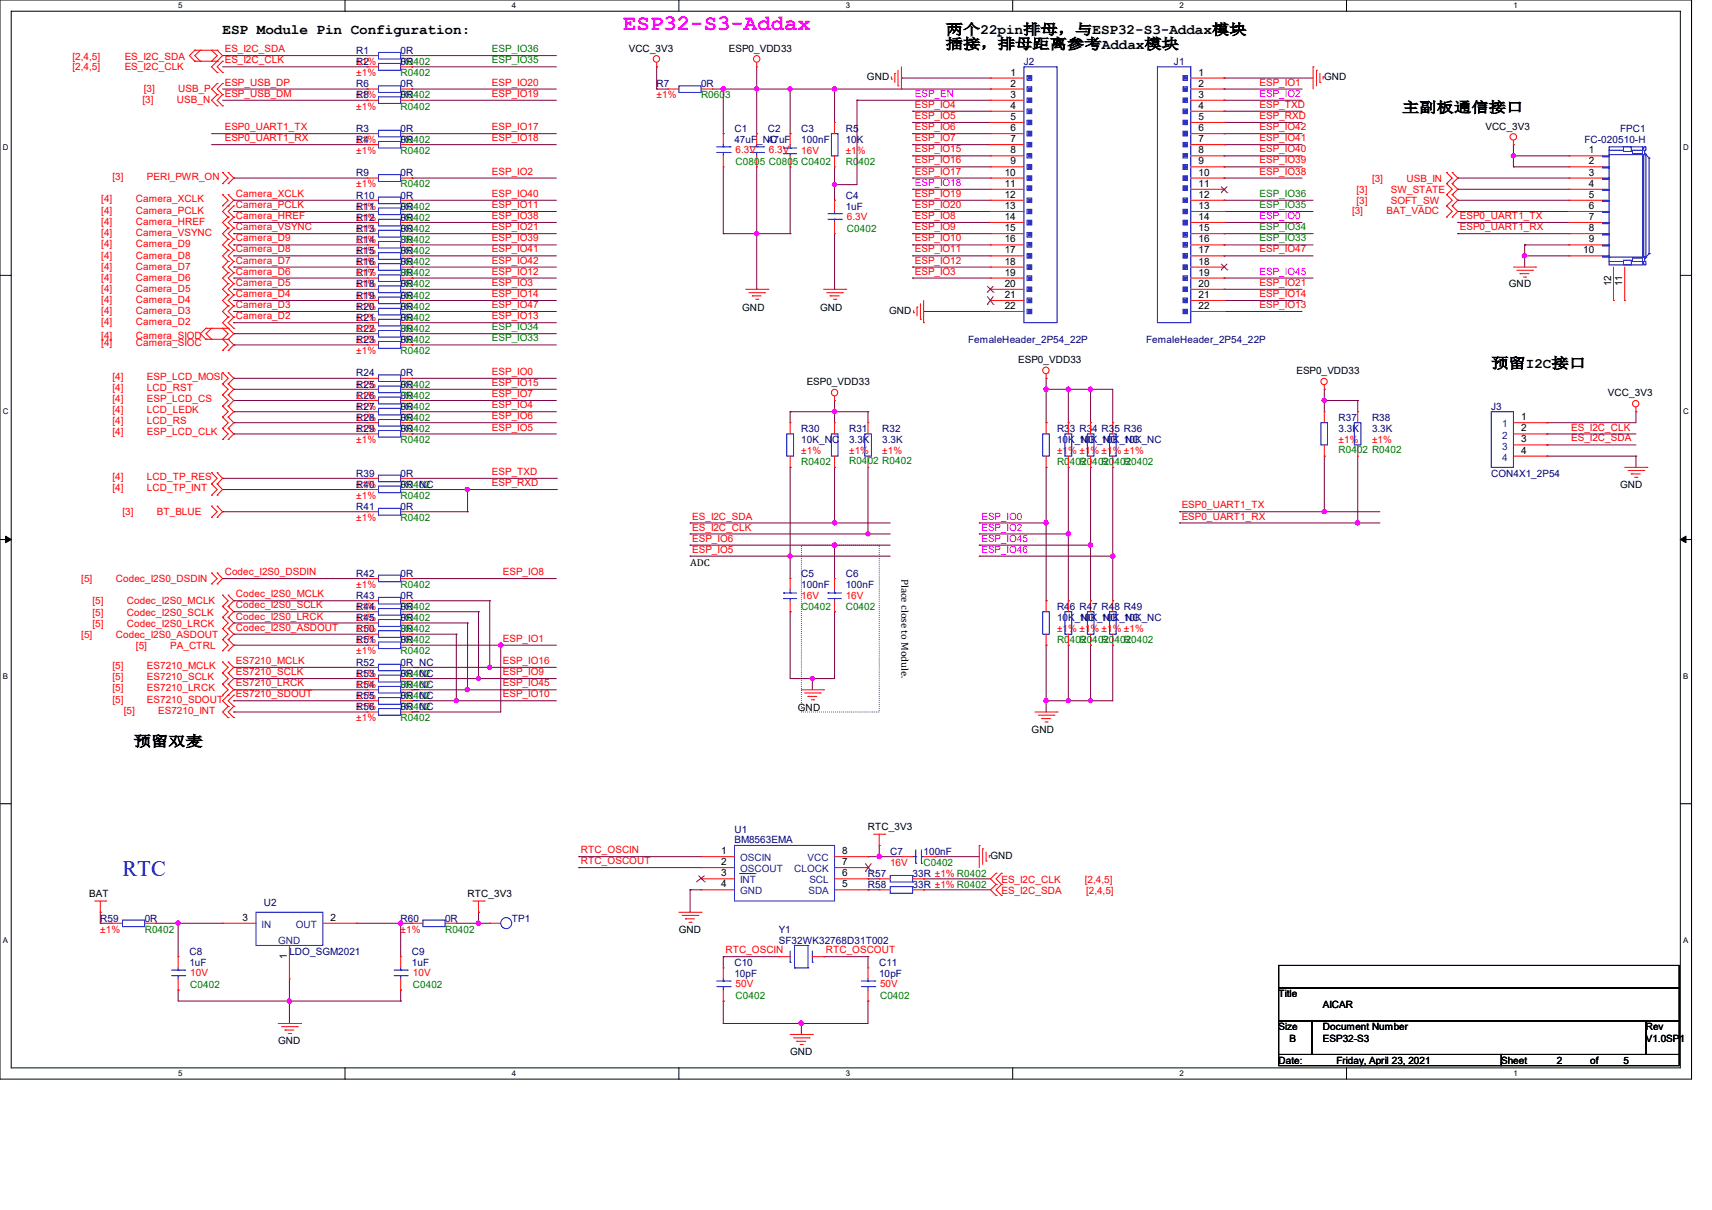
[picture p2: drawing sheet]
<svg xmlns="http://www.w3.org/2000/svg" width="297mm" height="210mm" viewBox="0 0 297 210" stroke-linecap="round" stroke-linejoin="round" font-family="sans-serif">
<defs><g id="words">
<text font-size="3.9" fill="#f0f" x="108.1" y="5.2">ESP32-S3-Addax</text>
<text font-size="3.9" fill="#00f" x="21.2" y="152.1">RTC</text>
<g font-size="2.5">
<text x="38.6" y="6">ESP Module Pin Configuration:</text>
<text x="164.1" y="6">两个22pin排母，与ESP32-S3-Addax模块</text>
<text x="164.1" y="8.5">插接，排母距离参考Addax模块</text>
<text x="243.2" y="19.5">主副板通信接口</text>
<text x="258.7" y="63.9">预留I2C接口</text>
<text x="23.2" y="129.5">预留双麦</text>
</g>
<g font-size="1.7" fill="#f00">
<text x="12.6" y="10.5">[2,4,5]</text>
<text x="21.6" y="10.5">ES_I2C_SDA</text>
<text x="39" y="11">ES_I2C_CLK</text>
<text x="39" y="9.1">ES_I2C_SDA</text>
<text x="61.8" y="11.3">±1%</text>
<text x="12.6" y="12.1">[2,4,5]</text>
<text x="21.6" y="12.1">ES_I2C_CLK</text>
<text x="24.7" y="17.8">[3]</text>
<text x="24.9" y="15.9">[3]</text>
<text x="30.7" y="17.8">USB_N</text>
<text x="30.9" y="15.9">USB_P</text>
<text x="39" y="14.9">ESP_USB_DP</text>
<text x="39" y="16.8">ESP_USB_DM</text>
<text x="61.8" y="17.1">±1%</text>
<text x="61.8" y="13.2">±1%</text>
<text x="85.3" y="14.9">ESP_IO20</text>
<text x="85.3" y="16.8">ESP_IO19</text>
<text x="113.9" y="17.1">±1%</text>
<text x="218.5" y="14.9">ESP_IO1</text>
<text x="39" y="22.6">ESP0_UART1_TX</text>
<text x="61.8" y="19">±1%</text>
<text x="85.3" y="22.6">ESP_IO17</text>
<text x="158.7" y="18.7">ESP_IO4</text>
<text x="158.7" y="20.7">ESP_IO5</text>
<text x="158.7" y="22.6">ESP_IO6</text>
<text x="218.5" y="20.7">ESP_RXD</text>
<text x="218.5" y="18.7">ESP_TXD</text>
<text x="218.5" y="22.6">ESP_IO42</text>
<text x="39" y="24.5">ESP0_UART1_RX</text>
<text x="61.8" y="24.8">±1%</text>
<text x="61.8" y="26.7">±1%</text>
<text x="85.3" y="24.5">ESP_IO18</text>
<text x="127.6" y="26.5">6.3V</text>
<text x="133.4" y="26.5">6.3V</text>
<text x="139" y="26.7">16V</text>
<text x="146.7" y="26.7">±1%</text>
<text x="158.7" y="24.5">ESP_IO7</text>
<text x="158.7" y="26.5">ESP_IO15</text>
<text x="158.7" y="28.4">ESP_IO16</text>
<text x="218.5" y="24.5">ESP_IO41</text>
<text x="218.5" y="26.5">ESP_IO40</text>
<text x="218.5" y="28.4">ESP_IO39</text>
<text x="17.6" y="35">[4]</text>
<text x="19.5" y="31.2">[3]</text>
<text x="23.6" y="35">Camera_XCLK</text>
<text x="25.5" y="31.2">PERI_PWR_ON</text>
<text x="40.9" y="34.2">Camera_XCLK</text>
<text x="61.8" y="32.5">±1%</text>
<text x="85.3" y="34.2">ESP_IO40</text>
<text x="85.3" y="30.3">ESP_IO2</text>
<text x="158.7" y="30.3">ESP_IO17</text>
<text x="158.7" y="34.2">ESP_IO19</text>
<text x="218.5" y="30.3">ESP_IO38</text>
<text x="235.3" y="33.5">[3]</text>
<text x="235.3" y="35.4">[3]</text>
<text x="238" y="31.5">[3]</text>
<text x="241.3" y="33.5">SW_STATE</text>
<text x="241.3" y="35.4">SOFT_SW</text>
<text x="244" y="31.5">USB_IN</text>
<text x="17.6" y="37.1">[4]</text>
<text x="17.6" y="39.1">[4]</text>
<text x="17.6" y="41">[4]</text>
<text x="23.6" y="37.1">Camera_PCLK</text>
<text x="23.6" y="39.1">Camera_HREF</text>
<text x="23.6" y="41">Camera_VSYNC</text>
<text x="40.9" y="36.1">Camera_PCLK</text>
<text x="40.9" y="38">Camera_HREF</text>
<text x="40.9" y="40">Camera_VSYNC</text>
<text x="40.9" y="41.9">Camera_D9</text>
<text x="61.8" y="36.4">±1%</text>
<text x="61.8" y="38.3">±1%</text>
<text x="61.8" y="40.2">±1%</text>
<text x="85.3" y="36.1">ESP_IO11</text>
<text x="85.3" y="38">ESP_IO38</text>
<text x="85.3" y="40">ESP_IO21</text>
<text x="85.3" y="41.9">ESP_IO39</text>
<text x="146.9" y="38.1">6.3V</text>
<text x="158.7" y="36.1">ESP_IO20</text>
<text x="158.7" y="38">ESP_IO8</text>
<text x="158.7" y="40">ESP_IO9</text>
<text x="158.7" y="41.9">ESP_IO10</text>
<text x="234.5" y="37.1">[3]</text>
<text x="240.5" y="37.1">BAT_VADC</text>
<text x="253.3" y="40">ESP0_UART1_RX</text>
<text x="253.3" y="38">ESP0_UART1_TX</text>
<text x="17.6" y="42.9">[4]</text>
<text x="17.6" y="44.9">[4]</text>
<text x="17.6" y="46.8">[4]</text>
<text x="23.6" y="42.9">Camera_D9</text>
<text x="23.6" y="44.9">Camera_D8</text>
<text x="23.6" y="46.8">Camera_D7</text>
<text x="40.9" y="43.8">Camera_D8</text>
<text x="40.9" y="45.8">Camera_D7</text>
<text x="40.9" y="47.7">Camera_D6</text>
<text x="61.8" y="44.1">±1%</text>
<text x="61.8" y="46">±1%</text>
<text x="61.8" y="48">±1%</text>
<text x="61.8" y="42.2">±1%</text>
<text x="85.3" y="43.8">ESP_IO41</text>
<text x="85.3" y="45.8">ESP_IO42</text>
<text x="85.3" y="47.7">ESP_IO12</text>
<text x="158.7" y="47.7">ESP_IO3</text>
<text x="158.7" y="43.8">ESP_IO11</text>
<text x="158.7" y="45.8">ESP_IO12</text>
<text x="218.5" y="43.8">ESP_IO47</text>
<text x="17.6" y="48.7">[4]</text>
<text x="17.6" y="50.7">[4]</text>
<text x="17.6" y="52.6">[4]</text>
<text x="23.6" y="48.7">Camera_D6</text>
<text x="23.6" y="50.7">Camera_D5</text>
<text x="23.6" y="52.6">Camera_D4</text>
<text x="40.9" y="49.6">Camera_D5</text>
<text x="40.9" y="51.6">Camera_D4</text>
<text x="40.9" y="53.5">Camera_D3</text>
<text x="61.8" y="49.9">±1%</text>
<text x="61.8" y="51.8">±1%</text>
<text x="61.8" y="53.8">±1%</text>
<text x="85.3" y="49.6">ESP_IO3</text>
<text x="85.3" y="51.6">ESP_IO14</text>
<text x="85.3" y="53.5">ESP_IO47</text>
<text x="218.5" y="53.5">ESP_IO13</text>
<text x="218.5" y="51.6">ESP_IO14</text>
<text x="218.5" y="49.6">ESP_IO21</text>
<text x="17.6" y="54.5">[4]</text>
<text x="17.6" y="56.4">[4]</text>
<text x="17.6" y="58.8">[4]</text>
<text x="23.6" y="54.5">Camera_D3</text>
<text x="23.6" y="56.4">Camera_D2</text>
<text x="23.6" y="58.8">Camera_SIOD</text>
<text x="40.9" y="55.4">Camera_D2</text>
<text x="61.8" y="59.5">±1%</text>
<text x="61.8" y="55.7">±1%</text>
<text x="61.8" y="57.6">±1%</text>
<text x="85.3" y="55.4">ESP_IO13</text>
<text x="17.6" y="60.1">[4]</text>
<text x="19.5" y="65.9">[4]</text>
<text x="23.6" y="60.1">Camera_SIOC</text>
<text x="25.5" y="65.9">ESP_LCD_MOSI</text>
<text x="61.8" y="61.5">±1%</text>
<text x="85.3" y="65.1">ESP_IO0</text>
<text x="19.5" y="67.8">[4]</text>
<text x="19.5" y="69.8">[4]</text>
<text x="19.5" y="71.7">[4]</text>
<text x="25.5" y="67.8">LCD_RST</text>
<text x="25.5" y="69.8">ESP_LCD_CS</text>
<text x="25.5" y="71.7">LCD_LEDK</text>
<text x="61.8" y="71.1">±1%</text>
<text x="61.8" y="67.3">±1%</text>
<text x="61.8" y="69.2">±1%</text>
<text x="85.3" y="67">ESP_IO15</text>
<text x="85.3" y="68.9">ESP_IO7</text>
<text x="85.3" y="70.9">ESP_IO4</text>
<text x="19.5" y="73.6">[4]</text>
<text x="19.5" y="75.6">[4]</text>
<text x="25.5" y="73.6">LCD_RS</text>
<text x="25.5" y="75.6">ESP_LCD_CLK</text>
<text x="61.8" y="73.1">±1%</text>
<text x="61.8" y="75">±1%</text>
<text x="61.8" y="76.9">±1%</text>
<text x="85.3" y="72.8">ESP_IO6</text>
<text x="85.3" y="74.7">ESP_IO5</text>
<text x="232.2" y="76.9">±1%</text>
<text x="238" y="76.9">±1%</text>
<text x="272.6" y="76.6">ES_I2C_SDA</text>
<text x="272.6" y="74.7">ES_I2C_CLK</text>
<text x="19.5" y="83.3">[4]</text>
<text x="25.5" y="83.3">LCD_TP_RES</text>
<text x="85.3" y="82.4">ESP_TXD</text>
<text x="139" y="78.8">±1%</text>
<text x="147.3" y="78.8">±1%</text>
<text x="153.1" y="78.8">±1%</text>
<text x="183.4" y="78.8">±1% ±1% ±1% ±1%</text>
<text x="19.5" y="85.2">[4]</text>
<text x="21.2" y="89.5">[3]</text>
<text x="25.5" y="85.2">LCD_TP_INT</text>
<text x="27.2" y="89.5">BT_BLUE</text>
<text x="61.8" y="84.6">±1%</text>
<text x="61.8" y="86.6">±1%</text>
<text x="85.3" y="84.4">ESP_RXD</text>
<text x="205" y="88.2">ESP0_UART1_TX</text>
<text x="61.8" y="90.4">±1%</text>
<text x="120.1" y="92.1">ES_I2C_CLK</text>
<text x="120.1" y="90.2">ES_I2C_SDA</text>
<text x="120.1" y="95.9">ESP_IO5</text>
<text x="120.1" y="94">ESP_IO6</text>
<text x="205" y="90.2">ESP0_UART1_RX</text>
<text x="14.1" y="101.1">[5]</text>
<text x="20.1" y="101.1">Codec_I2S0_DSDIN</text>
<text x="39" y="99.8">Codec_I2S0_DSDIN</text>
<text x="87.2" y="99.8">ESP_IO8</text>
<text x="16" y="104.9">[5]</text>
<text x="16" y="106.8">[5]</text>
<text x="22" y="104.9">Codec_I2S0_MCLK</text>
<text x="22" y="106.8">Codec_I2S0_SCLK</text>
<text x="40.9" y="105.6">Codec_I2S0_SCLK</text>
<text x="40.9" y="107.5">Codec_I2S0_LRCK</text>
<text x="40.9" y="103.7">Codec_I2S0_MCLK</text>
<text x="61.8" y="102">±1%</text>
<text x="61.8" y="105.9">±1%</text>
<text x="61.8" y="107.8">±1%</text>
<text x="139" y="103.9">16V</text>
<text x="146.7" y="103.9">16V</text>
<text x="14.1" y="110.7">[5]</text>
<text x="16" y="108.8">[5]</text>
<text x="20.1" y="110.7">Codec_I2S0_ASDOUT</text>
<text x="22" y="108.8">Codec_I2S0_LRCK</text>
<text x="23.6" y="112.6">[5]</text>
<text x="29.5" y="112.6">PA_CTRL</text>
<text x="40.9" y="109.5">Codec_I2S0_ASDOUT</text>
<text x="61.8" y="111.7">±1%</text>
<text x="61.8" y="113.6">±1%</text>
<text x="61.8" y="109.7">±1%</text>
<text x="87.2" y="111.4">ESP_IO1</text>
<text x="183.4" y="109.7">±1% ±1% ±1% ±1%</text>
<text x="19.5" y="116.1">[5]</text>
<text x="19.5" y="118">[5]</text>
<text x="19.5" y="120">[5]</text>
<text x="25.5" y="116.1">ES7210_MCLK</text>
<text x="25.5" y="118">ES7210_SCLK</text>
<text x="25.5" y="120">ES7210_LRCK</text>
<text x="40.9" y="117.2">ES7210_SCLK</text>
<text x="40.9" y="119.1">ES7210_LRCK</text>
<text x="40.9" y="115.2">ES7210_MCLK</text>
<text x="61.8" y="117.4">±1%</text>
<text x="61.8" y="119.4">±1%</text>
<text x="87.2" y="115.2">ESP_IO16</text>
<text x="87.2" y="119.1">ESP_IO45</text>
<text x="87.2" y="117.2">ESP_IO9</text>
<text x="19.5" y="122.1">[5]</text>
<text x="21.5" y="124">[5]</text>
<text x="25.5" y="122.1">ES7210_SDOUT</text>
<text x="27.4" y="124">ES7210_INT</text>
<text x="40.9" y="121">ES7210_SDOUT</text>
<text x="61.8" y="121.3">±1%</text>
<text x="61.8" y="123.2">±1%</text>
<text x="61.8" y="125.2">±1%</text>
<text x="87.2" y="121">ESP_IO10</text>
<text x="100.8" y="150">RTC_OSCOUT</text>
<text x="100.8" y="148.1">RTC_OSCIN</text>
<text x="154.4" y="150.3">16V</text>
<text x="173.7" y="153.2">ES_I2C_CLK</text>
<text x="173.7" y="155.1">ES_I2C_SDA</text>
<text x="188.2" y="153.2">[2,4,5]</text>
<text x="188.4" y="155.1">[2,4,5]</text>
<text x="17.4" y="161.8">±1%</text>
<text x="69.5" y="161.8">±1%</text>
<text x="125.8" y="165.4">RTC_OSCIN</text>
<text x="143.2" y="165.4">RTC_OSCOUT</text>
<text x="33" y="169.4">10V</text>
<text x="71.6" y="169.4">10V</text>
<text x="127.6" y="171.3">50V</text>
<text x="152.7" y="171.3">50V</text>
</g>
<g font-size="1.7" fill="#000080">
<text x="61.8" y="9.4">R1</text>
<text x="61.8" y="11.3">R2</text>
<text x="69.5" y="9.4">0R</text>
<text x="69.5" y="11.3">0R</text>
<text x="177.6" y="11.3">J2</text>
<text x="203.6" y="11.3">J1</text>
<text x="61.8" y="15.2">R6</text>
<text x="61.8" y="17.1">R8</text>
<text x="69.5" y="15.2">0R</text>
<text x="69.5" y="17.1">0R</text>
<text x="113.9" y="15.2">R7</text>
<text x="121.6" y="15.2">0R</text>
<text x="61.8" y="22.9">R3</text>
<text x="69.5" y="22.9">0R</text>
<text x="127.4" y="22.9">C1</text>
<text x="133.2" y="22.9">C2</text>
<text x="139" y="22.9">C3</text>
<text x="146.7" y="22.9">R5</text>
<text x="281.1" y="22.9">FPC1</text>
<text x="61.8" y="24.8">R4</text>
<text x="69.5" y="24.8">0R</text>
<text x="127.4" y="24.8">47uF_NC</text>
<text x="133.2" y="24.8">47uF</text>
<text x="139" y="24.8">100nF</text>
<text x="146.7" y="24.8">10K</text>
<text x="274.9" y="24.8">FC-020510-H</text>
<text x="61.8" y="34.5">R10</text>
<text x="61.8" y="30.6">R9</text>
<text x="69.5" y="34.5">0R</text>
<text x="69.5" y="30.6">0R</text>
<text x="146.7" y="34.5">C4</text>
<text x="61.8" y="36.4">R11</text>
<text x="61.8" y="38.3">R12</text>
<text x="61.8" y="40.2">R13</text>
<text x="69.5" y="36.4">0R</text>
<text x="69.5" y="38.3">0R</text>
<text x="69.5" y="40.2">0R</text>
<text x="146.7" y="36.4">1uF</text>
<text x="61.8" y="48">R17</text>
<text x="61.8" y="42.2">R14</text>
<text x="61.8" y="44.1">R15</text>
<text x="61.8" y="46">R16</text>
<text x="69.5" y="48">0R</text>
<text x="69.5" y="42.2">0R</text>
<text x="69.5" y="44.1">0R</text>
<text x="69.5" y="46">0R</text>
<text x="61.8" y="49.9">R18</text>
<text x="61.8" y="51.8">R19</text>
<text x="61.8" y="53.8">R20</text>
<text x="69.5" y="49.9">0R</text>
<text x="69.5" y="51.8">0R</text>
<text x="69.5" y="53.8">0R</text>
<text x="61.8" y="57.6">R22</text>
<text x="61.8" y="59.5">R23</text>
<text x="61.8" y="55.7">R21</text>
<text x="69.5" y="57.6">0R</text>
<text x="69.5" y="59.5">0R</text>
<text x="69.5" y="55.7">0R</text>
<text x="168" y="59.5">FemaleHeader_2P54_22P</text>
<text x="198.8" y="59.5">FemaleHeader_2P54_22P</text>
<text x="61.8" y="65.3">R24</text>
<text x="69.5" y="65.3">0R</text>
<text x="61.8" y="69.2">R26</text>
<text x="61.8" y="71.1">R27</text>
<text x="61.8" y="67.3">R25</text>
<text x="69.5" y="69.2">0R</text>
<text x="69.5" y="71.1">0R</text>
<text x="69.5" y="67.3">0R</text>
<text x="258.7" y="71.1">J3</text>
<text x="61.8" y="73.1">R28</text>
<text x="61.8" y="75">R29</text>
<text x="69.5" y="73.1">0R</text>
<text x="69.5" y="75">0R</text>
<text x="139" y="75">R30</text>
<text x="139" y="76.9">10K_NC</text>
<text x="147.3" y="75">R31</text>
<text x="147.3" y="76.9">3.3K</text>
<text x="153.1" y="75">R32</text>
<text x="153.1" y="76.9">3.3K</text>
<text x="183.4" y="75">R33 R34 R35 R36</text>
<text x="183.4" y="76.9">10K_NC</text>
<text x="187.3" y="76.9">10K_NC</text>
<text x="191.1" y="76.9">10K_NC</text>
<text x="195" y="76.9">10K_NC</text>
<text x="232.2" y="73.1">R37</text>
<text x="232.2" y="75">3.3K</text>
<text x="238" y="73.1">R38</text>
<text x="238" y="75">3.3K</text>
<text x="61.8" y="82.7">R39</text>
<text x="69.5" y="82.7">0R</text>
<text x="258.7" y="82.7">CON4X1_2P54</text>
<text x="61.8" y="84.6">R40</text>
<text x="61.8" y="88.5">R41</text>
<text x="69.5" y="84.6">0R_NC</text>
<text x="69.5" y="88.5">0R</text>
<text x="61.8" y="100.1">R42</text>
<text x="69.5" y="100.1">0R</text>
<text x="139" y="100.1">C5</text>
<text x="146.7" y="100.1">C6</text>
<text x="61.8" y="103.9">R43</text>
<text x="61.8" y="105.9">R44</text>
<text x="61.8" y="107.8">R45</text>
<text x="69.5" y="103.9">0R</text>
<text x="69.5" y="105.9">0R</text>
<text x="69.5" y="107.8">0R</text>
<text x="139" y="102">100nF</text>
<text x="146.7" y="102">100nF</text>
<text x="183.4" y="105.9">R46 R47 R48 R49</text>
<text x="183.4" y="107.8">10K_NC</text>
<text x="187.3" y="107.8">10K_NC</text>
<text x="191.1" y="107.8">10K_NC</text>
<text x="195" y="107.8">10K_NC</text>
<text x="61.8" y="109.7">R50</text>
<text x="61.8" y="111.7">R51</text>
<text x="69.5" y="109.7">0R</text>
<text x="69.5" y="111.7">0R</text>
<text x="61.8" y="119.4">R54</text>
<text x="61.8" y="115.5">R52</text>
<text x="61.8" y="117.4">R53</text>
<text x="69.5" y="119.4">0R_NC</text>
<text x="69.5" y="115.5">0R_NC</text>
<text x="69.5" y="117.4">0R_NC</text>
<text x="61.8" y="121.3">R55</text>
<text x="61.8" y="123.2">R56</text>
<text x="69.5" y="121.3">0R_NC</text>
<text x="69.5" y="123.2">0R_NC</text>
<text x="127.4" y="144.5">U1</text>
<text x="127.4" y="146.4">BM8563EMA</text>
<text x="154.4" y="148.3">C7</text>
<text x="160.2" y="148.3">100nF</text>
<text x="150.6" y="152.2">R57</text>
<text x="150.6" y="154.1">R58</text>
<text x="158.3" y="152.2">33R ±1% R0402</text>
<text x="158.3" y="154.1">33R ±1% R0402</text>
<text x="17.4" y="159.9">R59</text>
<text x="25.1" y="159.9">0R</text>
<text x="45.8" y="157.2">U2</text>
<text x="69.5" y="159.9">R60</text>
<text x="77.2" y="159.9">0R</text>
<text x="88.8" y="159.9">TP1</text>
<text x="135.1" y="161.8">Y1</text>
<text x="32.8" y="165.7">C8</text>
<text x="32.8" y="167.6">1uF</text>
<text x="50.2" y="165.7">LDO_SGM2021</text>
<text x="71.5" y="165.7">C9</text>
<text x="71.5" y="167.6">1uF</text>
<text x="127.4" y="167.6">C10</text>
<text x="135.1" y="163.8">SF32WK32768D31T002</text>
<text x="152.5" y="167.6">C11</text>
<text x="127.4" y="169.6">10pF</text>
<text x="152.5" y="169.6">10pF</text>
</g>
<g font-size="1.7" fill="#008000">
<text x="69.5" y="11.3">R0402</text>
<text x="85.3" y="11">ESP_IO35</text>
<text x="85.3" y="9.1">ESP_IO36</text>
<text x="69.5" y="17.1">R0402</text>
<text x="69.5" y="13.2">R0402</text>
<text x="121.6" y="17.1">R0603</text>
<text x="69.5" y="19">R0402</text>
<text x="69.5" y="24.8">R0402</text>
<text x="69.5" y="26.7">R0402</text>
<text x="127.6" y="28.7">C0805 C0805 C0402</text>
<text x="146.7" y="28.7">R0402</text>
<text x="69.5" y="32.5">R0402</text>
<text x="218.5" y="34.2">ESP_IO36</text>
<text x="69.5" y="36.4">R0402</text>
<text x="69.5" y="38.3">R0402</text>
<text x="69.5" y="40.2">R0402</text>
<text x="146.9" y="40.2">C0402</text>
<text x="218.5" y="36.1">ESP_IO35</text>
<text x="218.5" y="40">ESP_IO34</text>
<text x="218.5" y="41.9">ESP_IO33</text>
<text x="69.5" y="44.1">R0402</text>
<text x="69.5" y="46">R0402</text>
<text x="69.5" y="48">R0402</text>
<text x="69.5" y="42.2">R0402</text>
<text x="69.5" y="49.9">R0402</text>
<text x="69.5" y="51.8">R0402</text>
<text x="69.5" y="53.8">R0402</text>
<text x="69.5" y="59.5">R0402</text>
<text x="69.5" y="55.7">R0402</text>
<text x="69.5" y="57.6">R0402</text>
<text x="85.3" y="59.3">ESP_IO33</text>
<text x="85.3" y="57.3">ESP_IO34</text>
<text x="69.5" y="61.5">R0402</text>
<text x="69.5" y="71.1">R0402</text>
<text x="69.5" y="67.3">R0402</text>
<text x="69.5" y="69.2">R0402</text>
<text x="69.5" y="73.1">R0402</text>
<text x="69.5" y="75">R0402</text>
<text x="69.5" y="76.9">R0402</text>
<text x="139" y="80.8">R0402</text>
<text x="147.3" y="80.6">R0402 R0402</text>
<text x="183.4" y="80.8">R0402</text>
<text x="187.3" y="80.8">R0402</text>
<text x="191.1" y="80.8">R0402</text>
<text x="195" y="80.8">R0402</text>
<text x="232.2" y="78.7">R0402 R0402</text>
<text x="69.5" y="84.6">R0402</text>
<text x="69.5" y="86.6">R0402</text>
<text x="69.5" y="90.4">R0402</text>
<text x="69.5" y="102">R0402</text>
<text x="69.5" y="105.9">R0402</text>
<text x="69.5" y="107.8">R0402</text>
<text x="139" y="105.9">C0402</text>
<text x="146.7" y="105.9">C0402</text>
<text x="69.5" y="111.7">R0402</text>
<text x="69.5" y="113.6">R0402</text>
<text x="69.5" y="109.7">R0402</text>
<text x="183.4" y="111.7">R0402</text>
<text x="187.3" y="111.7">R0402</text>
<text x="191.1" y="111.7">R0402</text>
<text x="195" y="111.7">R0402</text>
<text x="69.5" y="117.4">R0402</text>
<text x="69.5" y="119.4">R0402</text>
<text x="69.5" y="121.3">R0402</text>
<text x="69.5" y="123.2">R0402</text>
<text x="69.5" y="125.2">R0402</text>
<text x="160.2" y="150.3">C0402</text>
<text x="25.1" y="161.8">R0402</text>
<text x="77.2" y="161.8">R0402</text>
<text x="33" y="171.5">C0402</text>
<text x="71.6" y="171.5">C0402</text>
<text x="127.6" y="173.4">C0402</text>
<text x="152.7" y="173.4">C0402</text>
</g>
<g font-size="1.7">
<text x="109.1" y="9">VCC_3V3</text>
<text x="126.4" y="9">ESP0_VDD33</text>
<text x="150.4" y="14">GND</text>
<text x="175.3" y="13.1">1</text>
<text x="175.3" y="15">2</text>
<text x="175.3" y="17">3</text>
<text x="207.9" y="13.1">1</text>
<text x="207.9" y="15">2</text>
<text x="207.9" y="17">3</text>
<text x="229.7" y="14">GND</text>
<text x="175.3" y="18.9">4</text>
<text x="175.3" y="20.8">5</text>
<text x="175.3" y="22.8">6</text>
<text x="207.9" y="18.9">4</text>
<text x="207.9" y="20.8">5</text>
<text x="207.9" y="22.8">6</text>
<text x="257.7" y="22.5">VCC_3V3</text>
<text x="175.3" y="24.7">7</text>
<text x="175.3" y="26.6">8</text>
<text x="175.3" y="28.5">9</text>
<text x="207.9" y="24.7">7</text>
<text x="207.9" y="26.6">8</text>
<text x="207.9" y="28.5">9</text>
<text x="275.6" y="26.6">1</text>
<text x="275.6" y="28.5">2</text>
<text x="174.3" y="30.5">10</text>
<text x="174.3" y="32.4">11</text>
<text x="174.3" y="34.3">12</text>
<text x="207.9" y="30.5">10</text>
<text x="207.9" y="32.4">11</text>
<text x="207.9" y="34.3">12</text>
<text x="275.6" y="30.5">3</text>
<text x="275.6" y="32.4">4</text>
<text x="275.6" y="34.3">5</text>
<text x="174.3" y="36.3">13</text>
<text x="174.3" y="38.2">14</text>
<text x="174.3" y="40.1">15</text>
<text x="207.9" y="36.3">13</text>
<text x="207.9" y="38.2">14</text>
<text x="207.9" y="40.1">15</text>
<text x="275.6" y="36.3">6</text>
<text x="275.6" y="38.2">7</text>
<text x="275.6" y="40.1">8</text>
<text x="174.3" y="42.1">16</text>
<text x="174.3" y="44">17</text>
<text x="174.3" y="45.9">18</text>
<text x="174.3" y="47.8">19</text>
<text x="207.9" y="42.1">16</text>
<text x="207.9" y="44">17</text>
<text x="207.9" y="45.9">18</text>
<text x="207.9" y="47.8">19</text>
<text x="274.7" y="44">10</text>
<text x="275.6" y="42.1">9</text>
<text x="128.8" y="53.9">GND</text>
<text x="142.3" y="53.9">GND</text>
<text x="174.3" y="49.8">20</text>
<text x="174.3" y="51.7">21</text>
<text x="174.3" y="53.6">22</text>
<text x="207.9" y="49.8">20</text>
<text x="207.9" y="51.7">21</text>
<text x="207.9" y="53.6">22</text>
<text x="261.8" y="49.9">GND</text>
<text x="279.5" y="49.7" transform="rotate(-90 279.5 49.7)">12</text>
<text x="281.4" y="49.7" transform="rotate(-90 281.4 49.7)">11</text>
<text x="154.2" y="54.5">GND</text>
<text x="176.6" y="63">ESP0_VDD33</text>
<text x="224.9" y="64.9">ESP0_VDD33</text>
<text x="139.9" y="66.9">ESP0_VDD33</text>
<text x="279" y="68.8">VCC_3V3</text>
<text x="263.9" y="72.9">1</text>
<text x="263.9" y="74.9">2</text>
<text x="263.9" y="76.8">3</text>
<text x="263.9" y="78.7">4</text>
<text x="281.1" y="84.6">GND</text>
<text x="119.7" y="98.2">ADC</text>
<text x="156.4" y="100.4" transform="rotate(90 156.4 100.4)">Place close to Module.</text>
<text x="138.4" y="123.4">GND</text>
<text x="179" y="127.3">GND</text>
<text x="125.1" y="148.3">1</text>
<text x="146.1" y="148.3">8</text>
<text x="150.6" y="144.1">RTC_3V3</text>
<text x="171.8" y="149.1">GND</text>
<text x="15.5" y="155.7">BAT</text>
<text x="81.1" y="155.7">RTC_3V3</text>
<text x="125.1" y="150.2">2</text>
<text x="125.1" y="152.1">3</text>
<text x="125.1" y="154">4</text>
<text x="146.1" y="154">5</text>
<text x="146.1" y="152.1">6</text>
<text x="146.1" y="150.2">7</text>
<text x="42.1" y="159.8">3</text>
<text x="57.4" y="159.8">2</text>
<text x="117.8" y="161.8">GND</text>
<text x="49.8" y="166.4" transform="rotate(-90 49.8 166.4)">1</text>
<text x="221.8" y="173.1">Title</text>
<text x="221.8" y="178.8">Size</text>
<text x="229.5" y="178.8">Document Number</text>
<text x="229.5" y="175">AICAR</text>
<text x="285.5" y="178.8">Rev</text>
<text x="48.3" y="181.1">GND</text>
<text x="137.1" y="183.1">GND</text>
<text x="221.8" y="184.6">Date:</text>
<text x="223.7" y="180.8">B</text>
<text x="229.5" y="180.8">ESP32-S3</text>
<text x="231.8" y="184.6">Friday, April 23, 2021</text>
<text x="260.4" y="184.6">Sheet</text>
<text x="270.1" y="184.6">2</text>
<text x="275.9" y="184.6">of</text>
<text x="281.6" y="184.6">5</text>
<text x="285.5" y="180.8">V1.0SP1</text>
</g>
<g font-size="1.7" fill="#f0f">
<text x="158.7" y="16.8">ESP_EN</text>
<text x="218.5" y="16.8">ESP_IO2</text>
<text x="158.7" y="32.3">ESP_IO18</text>
<text x="218.5" y="38">ESP_IO0</text>
<text x="218.5" y="47.7">ESP_IO45</text>
<text x="170.2" y="90.2">ESP_IO0</text>
<text x="170.2" y="94">ESP_IO45</text>
<text x="170.2" y="95.9">ESP_IO46</text>
<text x="170.2" y="92.1">ESP_IO2</text>
</g>
<g font-size="1.7" fill="#004080">
<text x="260.6" y="74.2">1</text>
<text x="260.6" y="76.1">2</text>
<text x="260.6" y="78">3</text>
<text x="260.6" y="80">4</text>
<text x="128.4" y="149.5">OSCIN</text>
<text x="140.1" y="149.5">VCC</text>
<text x="128.4" y="151.4">OSCOUT</text>
<text x="128.4" y="153.3">INT</text>
<text x="128.4" y="155.2">GND</text>
<text x="137.8" y="151.4">CLOCK</text>
<text x="140.2" y="155.2">SDA</text>
<text x="140.4" y="153.3">SCL</text>
<text x="45.4" y="161">IN</text>
<text x="51.3" y="161">OUT</text>
<text x="48.3" y="163.8">GND</text>
</g>
<g font-size="1.4">
<text x="30.9" y="1.4">5</text>
<text x="88.8" y="1.4">4</text>
<text x="146.7" y="1.4">3</text>
<text x="204.6" y="1.4">2</text>
<text x="262.6" y="1.4">1</text>
<text x=".5" y="26.1">D</text>
<text x="292" y="26.1">D</text>
<text x=".5" y="71.9">C</text>
<text x="292" y="71.9">C</text>
<text x=".5" y="117.8">B</text>
<text x="292" y="117.8">B</text>
<text x=".5" y="163.6">A</text>
<text x="292" y="163.6">A</text>
<text x="30.9" y="186.8">5</text>
<text x="88.8" y="186.8">4</text>
<text x="146.7" y="186.8">3</text>
<text x="204.6" y="186.8">2</text>
<text x="262.6" y="186.8">1</text>
</g>
</g></defs>
<path d="M0 0h293.5v187.3h-293.5zM1.9 1.9h289.6v183.4h-289.6z" fill="none" stroke="#000" stroke-width=".17"/>
<g fill="#fff">
<path d="M30.9 .2h.8v1.5h-.8z"/>
<path d="M30.9 185.5h.8v1.6h-.8z"/>
</g>
<path d="M59.9 0v1.9M59.9 185.3v2" fill="none" stroke="#000" stroke-width=".17"/>
<g fill="#fff">
<path d="M88.8 .2h.8v1.5h-.8z"/>
<path d="M88.8 185.5h.8v1.6h-.8z"/>
</g>
<path d="M117.8 0v1.9M117.8 185.3v2" fill="none" stroke="#000" stroke-width=".17"/>
<g fill="#fff">
<path d="M146.7 .2h.8v1.5h-.8z"/>
<path d="M146.7 185.5h.8v1.6h-.8z"/>
</g>
<path d="M175.7 0v1.9M175.7 185.3v2" fill="none" stroke="#000" stroke-width=".17"/>
<g fill="#fff">
<path d="M204.6 .2h.8v1.5h-.8z"/>
<path d="M204.6 185.5h.8v1.6h-.8z"/>
</g>
<path d="M233.6 0v1.9M233.6 185.3v2" fill="none" stroke="#000" stroke-width=".17"/>
<g fill="#fff">
<path d="M262.6 .2h.7v1.5h-.7z"/>
<path d="M262.6 185.5h.7v1.6h-.7z"/>
<path d="M.5 24.8h1v1.6h-1z"/>
<path d="M292 24.8h1v1.6h-1z"/>
<path d="M.5 70.7h1v1.5h-1z"/>
<path d="M292 70.7h1v1.5h-1z"/>
</g>
<path d="M0 47.8h1.9M291.5 47.8h2" fill="none" stroke="#000" stroke-width=".17"/>
<g fill="#fff">
<path d="M.5 116.5h.9v1.6h-.9z"/>
<path d="M292 116.5h.9v1.6h-.9z"/>
</g>
<path d="M0 93.6h1.9M291.5 93.6h2" fill="none" stroke="#000" stroke-width=".17"/>
<path d="M1 93l.9 .6-.9 .6zM291.5 93.6l1-.6v1.2z" fill="#000" stroke="#000" stroke-width=".17"/>
<g fill="#fff">
<path d="M.5 162.4h.9v1.5h-.9z"/>
<path d="M292 162.4h.9v1.5h-.9z"/>
</g>
<path d="M0 139.5h1.9M291.5 139.5h2M221.8 167.6h69.5v3.8h-69.5zM221.8 171.4h69.5v5.8h-69.5zM221.8 177.2h5.8v5.8h-5.8zM227.6 177.2h57.9v5.8h-57.9zM285.5 177.2h5.8v5.8h-5.8zM221.8 183h38.6v2h-38.6zM260.4 183h30.9v2h-30.9z" fill="none" stroke="#000" stroke-width=".17"/>
<path d="M139 94.6h13.5v29h-13.5z" fill="none" stroke="#000" stroke-width=".17" stroke-dasharray="0 .3"/>
<g fill="none" stroke="#800040" stroke-width=".17">
<path d="M38.6 15.5h25.1M38.6 17.4h25.1M38.6 11.6h25.1M38.6 9.7h25.1M63.7 15.5h.1M63.7 17.4h.1M63.7 11.6h.1M63.7 9.7h.1M71.5 15.5h.1M71.5 17.4h.1M71.5 11.6h.1M71.5 9.7h.1"/>
<path d="M71.5 15.5h25M71.5 17.4h25M71.5 11.6h25M71.5 9.7h25M113.9 11.6h.1M113.9 15.5h.1M113.9 15.5h1.9M113.9 11.6v3.9M123.6 15.5h48.2M125.5 15.5h.1M125.5 15.5v7.7M131.3 15.5h.1"/>
<path d="M131.3 11.6v11.6M137.1 15.5h.1M137.1 15.5v7.7M144.8 15.5h.1M144.8 15.5v5.8M148.7 17.4h.1M148.7 17.4v14.6h-3.9M148.7 17.4h23.1M156.4 13.5h.1M156.4 13.5h15.4M158.3 19.3h.1M158.3 19.3h13.5"/>
<path d="M171.8 15.5h.1M212.3 15.5h.1M212.3 17.4h.1M212.3 13.5h.1M212.3 19.3h.1M212.3 15.5h13.6M212.3 17.4h13.6M212.3 19.3h13.6M212.3 13.5h15.5M36.7 25.1h27M36.7 23.2h27M40.6 34.8h.1"/>
<path d="M40.6 36.7h.1M40.6 38.6h.1M40.6 30.9h.1M40.6 38.6h23.1M40.6 30.9h23.1M40.6 34.8h23.1M40.6 36.7h23.1M63.7 25.1h.1M63.7 23.2h.1M71.5 25.1h.1M71.5 23.2h.1M71.5 34.8h.1"/>
<path d="M71.5 36.7h.1M71.5 38.6h.1M71.5 30.9h.1M71.5 25.1h25M71.5 23.2h25M71.5 38.6h25M71.5 30.9h25M71.5 34.8h25M71.5 36.7h25M125.5 23.2h.1M125.5 29v11.6M131.3 23.2h.1"/>
<path d="M131.3 29v21.2M137.1 23.2h.1M137.1 29v11.6M144.8 34.8h.1M144.8 32h.1M144.8 29v5.8M158.3 21.3h.1M158.3 23.2h.1M158.3 25.1h.1M158.3 27.1h.1M158.3 29h.1M158.3 30.9h.1"/>
<path d="M158.3 32.9h.1M158.3 34.8h.1M158.3 36.7h.1M158.3 38.6h.1M158.3 25.1h13.5M158.3 23.2h13.5M158.3 21.3h13.5M158.3 38.6h13.5M158.3 27.1h13.5M158.3 29h13.5M158.3 30.9h13.5M158.3 32.9h13.5"/>
<path d="M158.3 34.8h13.5M158.3 36.7h13.5M212.3 38.6h.1M212.3 21.3h.1M212.3 23.2h.1M212.3 25.1h.1M212.3 27.1h.1M212.3 29h.1M212.3 30.9h.1M212.3 34.8h.1M212.3 36.7h.1M212.3 25.1h13.6"/>
<path d="M212.3 23.2h13.6M212.3 21.3h13.6M212.3 38.6h13.6M212.3 27.1h13.6M212.3 29h13.6M212.3 30.9h13.6M212.3 34.8h15.5M212.3 36.7h15.5M252.9 38.6h.1M252.9 30.9h.1M252.9 32.9h.1M252.9 34.8h.1"/>
<path d="M252.9 36.7h.1M252.9 38.6h19.3M252.9 30.9h19.3M252.9 32.9h19.3M252.9 34.8h19.3M252.9 36.7h19.3M262.6 25.1h.1M262.6 27.1h.1M262.6 29h.1M262.6 27.1h9.6M262.6 29h9.6M262.6 25.1v3.9"/>
<path d="M40.6 40.6h.1M40.6 42.5h.1M40.6 44.4h.1M40.6 46.4h.1M40.6 48.3h.1M40.6 50.2h.1M40.6 52.2h.1M40.6 54.1h.1M40.6 56h.1M40.6 57.9h.1M40.6 59.9h.1M40.6 48.3h23.1"/>
<path d="M40.6 40.6h23.1M40.6 42.5h23.1M40.6 44.4h23.1M40.6 46.4h23.1M40.6 54.1h23.1M40.6 52.2h23.1M40.6 50.2h23.1M40.6 56h23.1M40.6 59.9h23.1M40.6 57.9h23.1M71.5 40.6h.1M71.5 42.5h.1"/>
<path d="M71.5 44.4h.1M71.5 46.4h.1M71.5 48.3h.1M71.5 50.2h.1M71.5 52.2h.1M71.5 54.1h.1M71.5 56h.1M71.5 59.9h.1M71.5 57.9h.1M71.5 48.3h25M71.5 40.6h25M71.5 42.5h25"/>
<path d="M71.5 44.4h25M71.5 46.4h25M71.5 54.1h25M71.5 52.2h25M71.5 50.2h25M71.5 56h25M71.5 59.9h25M71.5 57.9h25M125.5 40.6h.1M125.5 40.6h11.6M131.3 40.6h.1M131.3 50.2h.1"/>
<path d="M137.1 40.6h.1M144.8 50.2h.1M144.8 40.6v9.6M158.3 48.3h.1M158.3 40.6h.1M158.3 42.5h.1M158.3 44.4h.1M158.3 46.4h.1M158.3 48.3h13.5M158.3 40.6h13.5M158.3 42.5h13.5M158.3 44.4h13.5"/>
<path d="M158.3 46.4h13.5M160.2 54.1h.1M160.2 54.1h11.6M212.3 54.1h.1M212.3 44.4h.1M212.3 48.3h.1M212.3 52.2h.1M212.3 50.2h.1M212.3 40.6h.1M212.3 42.5h.1M212.3 48.3h15.5M212.3 40.6h15.5"/>
<path d="M212.3 42.5h15.5M212.3 44.4h15.5M212.3 54.1h13.6M212.3 52.2h13.6M212.3 50.2h13.6M252.9 40.6h.1M252.9 40.6h19.3M264.5 42.5h.1M264.5 44.4h.1M264.5 42.5h7.7M264.5 44.4h7.7M264.5 42.5v3.9"/>
<path d="M40.6 67.6h.1M40.6 69.5h.1M40.6 71.5h.1M40.6 73.4h.1M40.6 75.3h.1M40.6 65.7h.1M40.6 71.5h23.1M40.6 67.6h23.1M40.6 75.3h23.1M40.6 73.4h23.1M40.6 69.5h23.1M40.6 65.7h23.1"/>
<path d="M71.5 65.7h.1M71.5 67.6h.1M71.5 69.5h.1M71.5 71.5h.1M71.5 73.4h.1M71.5 75.3h.1M71.5 71.5h25M71.5 67.6h25M71.5 75.3h25M71.5 73.4h25M71.5 69.5h25M71.5 65.7h25"/>
<path d="M137.1 71.5h.1M137.1 71.5v1.9M137.1 71.5h13.5M144.8 71.5h.1M144.8 69.5h.1M144.8 69.5v3.9M150.6 71.5h.1M150.6 71.5v1.9M181.5 65.7h.1M181.5 67.6h.1M181.5 73.4h.1M181.5 65.7v7.7"/>
<path d="M181.5 67.6h11.5v5.8M185.3 73.4h.1M185.3 67.6h.1M185.3 67.6v5.8M189.2 73.4h.1M189.2 67.6h.1M189.2 67.6v5.8M193 73.4h.1M229.7 79.2h.1M229.7 67.6h.1M229.7 69.5h.1M229.7 69.5h5.8"/>
<path d="M229.7 67.6v3.9M229.7 79.2v9.6M235.5 69.5h.1M235.5 69.5v2M235.5 79.2v11.6M268.4 77.2h.1M268.4 75.3h.1M268.4 73.4h.1M268.4 79.2h.1M268.4 77.2h15.4M268.4 75.3h15.4M268.4 79.2h15.4"/>
<path d="M283.8 71.5h.1M283.8 79.2h.1M283.8 71.5v1.9h-15.4M283.8 79.2v1.9M38.6 83h.1M38.6 85h.1M38.6 88.8h.1M38.6 83h25.1M38.6 85h25.1M38.6 88.8h25.1M71.5 83h25M71.5 85h25"/>
<path d="M71.5 88.8h9.6M81.1 85h.1M81.1 88.8h.1M81.1 85v3.8M96.5 83h.1M96.5 85h.1M119.7 92.7h.1M119.7 90.8h.1M119.7 96.5h.1M119.7 94.6h.1M119.7 92.7h34.7M119.7 90.8h34.7"/>
<path d="M119.7 96.5h34.7M119.7 94.6h34.7M137.1 81.1h.1M137.1 96.5h.1M137.1 81.1v19.3M144.8 90.8h.1M144.8 81.1h.1M144.8 94.6h.1M144.8 81.1v9.7M144.8 94.6v5.8M150.6 92.7h.1M150.6 81.1v11.6"/>
<path d="M169.9 90.8h.1M169.9 94.6h.1M169.9 96.5h.1M169.9 92.7h.1M169.9 92.7h15.4M169.9 90.8h11.6M169.9 96.5h23.1M169.9 94.6h19.3M181.5 81.1h.1M181.5 81.1v23.2M185.3 81.1h.1M185.3 81.1v23.2"/>
<path d="M189.2 81.1h.1M189.2 81.1v23.2M193 81.1h.1M193 81.1v23.2M204.6 90.8h.1M204.6 88.8h.1M204.6 90.8h34.8M204.6 88.8h34.8M229.7 88.8h.1M235.5 90.8h.1M38.6 100.4h.1M38.6 100.4h25.1"/>
<path d="M40.6 117.8h.1M40.6 119.7h.1M40.6 115.8h.1M40.6 106.2h.1M40.6 108.1h.1M40.6 104.3h.1M40.6 110.1h.1M40.6 112h.1M40.6 117.8h23.1M40.6 119.7h23.1M40.6 115.8h23.1M40.6 106.2h23.1"/>
<path d="M40.6 108.1h23.1M40.6 104.3h23.1M40.6 110.1h23.1M40.6 112h23.1M71.5 115.8h.1M71.5 117.8h.1M71.5 119.7h.1M71.5 100.4h.1M71.5 104.3h.1M71.5 106.2h.1M71.5 110.1h.1M71.5 112h.1"/>
<path d="M71.5 108.1h.1M71.5 117.8h25M71.5 119.7h25M71.5 115.8h25M71.5 100.4h25M71.5 106.2h11.5M71.5 108.1h9.6M71.5 104.3h13.5M71.5 110.1h7.7M71.5 112h25M79.2 110.1h.1M79.2 110.1v11.5"/>
<path d="M81.1 108.1h.1M81.1 119.7h.1M81.1 108.1v11.6M83 106.2h.1M83 117.8h.1M83 106.2v11.6M85 104.3h.1M85 115.8h.1M85 104.3v11.5M86.9 112h.1M86.9 112v11.6h-15.4M137.1 106.2h.1"/>
<path d="M137.1 106.2v11.6h7.7v-11.6M140.9 117.8h.1M140.9 117.8v1.9M144.8 106.2h.1M181.5 112h.1M181.5 104.3h.1M181.5 112v11.6M185.3 112h.1M185.3 104.3h.1M185.3 112v9.6M189.2 112h.1M189.2 104.3h.1"/>
<path d="M189.2 112v9.6M193 112h.1M193 104.3h.1M193 112v9.6h-11.5M40.6 121.6h.1M40.6 123.6h.1M40.6 121.6h23.1M40.6 123.6h23.1M71.5 121.6h.1M71.5 123.6h.1M71.5 121.6h25M79.2 121.6h.1"/>
<path d="M181.5 121.6h.1M185.3 121.6h.1M189.2 121.6h.1M17.4 158.3h.1M17.4 158.3v1.9M83 158.3h.1M83 158.3v1.9M100.4 150.6h.1M100.4 148.7h.1M100.4 148.7h21.2M100.4 150.6h21.2M119.7 154.4h.1"/>
<path d="M119.7 154.4h1.9M119.7 154.4v3.9M150.6 154.4h.1M150.6 152.5h.1M150.6 148.7h.1M150.6 148.7h5.8M150.6 154.4h1.9M150.6 152.5h1.9M152.5 148.7h.1M152.5 146.7h.1M152.5 146.7v2M160.2 154.4h.1"/>
<path d="M160.2 152.5h.1M160.2 154.4h11.6M160.2 152.5h11.6M162.2 148.7h.1M162.2 148.7h7.7M17.4 160.2h.1M17.4 160.2h1.9M27.1 160.2h.1M27.1 160.2h11.5M30.9 171.8h.1M30.9 160.2h.1M30.9 171.8v1.9h38.6"/>
<path d="M30.9 160.2v5.8M50.2 173.7h.1M50.2 169.9v7.7M61.8 160.2h9.7M69.5 160.2h.1M69.5 173.7h.1M69.5 171.8h.1M69.5 160.2v5.8M69.5 171.8v1.9M79.2 160.2h.1M79.2 160.2h5.8M83 160.2h.1"/>
<path d="M125.5 166h.1M125.5 173.7h.1M125.5 177.6h.1M125.5 166h9.6M125.5 166v2M125.5 173.7v3.9M139 177.6h.1M139 177.6v1.9M142.9 166h.1M142.9 166h7.7M150.6 166h.1M150.6 173.7h.1"/>
<path d="M150.6 166v2M150.6 173.7v3.9h-25.1"/>
</g>
<g fill="#f0f" stroke="#f0f" stroke-width=".17">
<circle cx="144.8" cy="32" r=".37"/>
<circle cx="137.1" cy="15.4" r=".36"/>
<circle cx="150.6" cy="92.6" r=".36"/>
<circle cx="144.8" cy="90.7" r=".38"/>
<circle cx="181.5" cy="121.6" r=".36"/>
<circle cx="189.2" cy="121.6" r=".36"/>
<circle cx="185.3" cy="121.6" r=".36"/>
<circle cx="181.5" cy="67.6" r=".37"/>
<circle cx="185.3" cy="67.6" r=".37"/>
<circle cx="189.2" cy="67.6" r=".37"/>
<circle cx="189.2" cy="94.6" r=".36"/>
<circle cx="181.5" cy="90.7" r=".37"/>
<circle cx="193" cy="96.5" r=".38"/>
<circle cx="185.3" cy="92.6" r=".36"/>
<circle cx="84.9" cy="115.8" r=".37"/>
<circle cx="83" cy="117.8" r=".36"/>
<circle cx="81.1" cy="119.7" r=".38"/>
<circle cx="79.1" cy="121.6" r=".36"/>
<circle cx="144.8" cy="94.6" r=".37"/>
<circle cx="140.9" cy="117.8" r=".36"/>
<circle cx="81.1" cy="84.9" r=".37"/>
<circle cx="86.9" cy="112" r=".37"/>
<circle cx="83" cy="160.2" r=".36"/>
<circle cx="69.5" cy="160.2" r=".36"/>
<circle cx="50.2" cy="173.7" r=".37"/>
<circle cx="30.9" cy="160.2" r=".36"/>
<circle cx="152.5" cy="148.6" r=".37"/>
<circle cx="139" cy="177.6" r=".38"/>
<circle cx="125.5" cy="15.4" r=".37"/>
<circle cx="131.3" cy="40.5" r=".36"/>
<circle cx="131.3" cy="15.4" r=".36"/>
<circle cx="144.8" cy="15.4" r=".37"/>
<circle cx="137" cy="96.5" r=".37"/>
<circle cx="144.8" cy="71.4" r=".38"/>
<circle cx="235.5" cy="90.7" r=".38"/>
<circle cx="229.7" cy="88.8" r=".36"/>
<circle cx="229.7" cy="69.5" r=".36"/>
<circle cx="264.5" cy="44.4" r=".37"/>
<circle cx="262.5" cy="27" r=".36"/>
</g>
<g fill="none" stroke="#f00" stroke-width=".17">
<path d="M33.8 8.7h.1M33.8 10.6h.1M33.8 8.7l-.9 1 .9 .9M33.8 8.7h3.9M33.8 10.6h3.9M34.8 10.6h.1M34.8 8.7h.1M34.8 8.7l-1 1 1 .9M36.7 8.7h.1M36.7 10.6h.1M36.7 8.7l1 1-1 .9M37.7 18.4h.1"/>
<path d="M37.7 16.4h.1M37.7 14.5h.1M37.7 10.6h.1M37.7 8.7h.1M37.7 12.6h.1M37.7 16.4l-1 1 1 1M37.7 14.5l-1 1 1 .9M37.7 8.7l.9 1-.9 .9M37.7 10.6l-1 1 1 1M38.6 18.4h.1M38.6 16.4h.1M38.6 14.5h.1"/>
<path d="M38.6 10.6h.1M38.6 12.6h.1M38.6 16.4l-.9 1 .9 1M38.6 14.5l-.9 1 .9 .9M38.6 10.6l-.9 1 .9 1M63.7 15.5h.1M63.7 17.4h.1M63.7 9.7h.1M63.7 11.6h.1M63.7 15.5h2M63.7 17.4h2M63.7 9.7h2"/>
<path d="M63.7 11.6h2M69.5 15.5h2M69.5 17.4h2M69.5 9.7h2M69.5 11.6h2M71.5 15.5h.1M71.5 17.4h.1M71.5 9.7h.1M71.5 11.6h.1M113.9 11.6h.1M113.9 10.8v.8M115.8 15.5h.1"/>
<path d="M115.8 15.5h2M121.6 15.5h2M123.6 15.5h.1M131.3 11.6h.1M131.3 10.8v.8M154.6 13.7h.1M154.6 13.3v.4M155.2 12.7h.1M155.2 12.7v1.6M155.8 14.9h.1M155.8 12.2v2.7M156.4 15.5h.1"/>
<path d="M156.4 11.6v3.9M171.8 13.5h.1M171.8 15.5h.1M171.8 17.4h.1M171.8 19.3h.1M171.8 13.5h5.8M171.8 15.5h5.8M171.8 17.4h5.8M171.8 19.3h5.8M206.6 13.5h5.7M206.6 15.5h5.7M206.6 17.4h5.7"/>
<path d="M206.6 19.3h5.7M212.3 13.5h.1M212.3 15.5h.1M212.3 17.4h.1M212.3 19.3h.1M227.8 11.6h.1M227.8 11.6v3.9M228.4 12.2h.1M228.4 12.2v2.7M229 14.3h.1M229 12.7v1.6M229.5 13.3h.1"/>
<path d="M229.5 13.3v.4M38.6 33.8h.1M38.6 35.7h.1M38.6 29.9h.1M38.6 31.9h.1M38.6 33.8l1 1-1 .9M38.6 29.9l1 1-1 1M39.6 35.7h.1M39.6 33.8h.1M39.6 37.7h.1M39.6 39.6h.1M39.6 31.9h.1"/>
<path d="M39.6 29.9h.1M39.6 33.8l1 1-2 1.9 1 1M39.6 37.7l-1 .9 1 1M39.6 39.6l-1 1 1 .9M39.6 29.9l1 1-1 1M40.6 35.7h.1M40.6 37.7h.1M40.6 39.6h.1M40.6 35.7l-1 1 1 1M40.6 37.7l-1 .9 1 1M40.6 39.6l-1 1 1 .9M63.7 34.8h.1"/>
<path d="M63.7 36.7h.1M63.7 23.2h.1M63.7 38.6h.1M63.7 25.1h.1M63.7 30.9h.1M63.7 23.2h2M63.7 25.1h2M63.7 30.9h2M63.7 34.8h2M63.7 36.7h2M63.7 38.6h2M69.5 23.2h2"/>
<path d="M69.5 25.1h2M69.5 30.9h2M69.5 34.8h2M69.5 36.7h2M69.5 38.6h2M71.5 34.8h.1M71.5 36.7h.1M71.5 23.2h.1M71.5 38.6h.1M71.5 25.1h.1M71.5 30.9h.1M125.5 23.2h.1"/>
<path d="M125.5 29h.1M125.5 23.2v1.9M125.5 27.1v1.9M131.3 23.2h.1M131.3 29h.1M131.3 23.2v1.9M131.3 27.1v1.9M137.1 29h.1M137.1 23.2h.1M137.1 23.2v1.9M137.1 27.1v1.9M144.8 21.3h.1"/>
<path d="M144.8 29h.1M144.8 34.8h.1M144.8 21.3v1.9M144.8 27.1v1.9M144.8 34.8v1.9M144.8 38.6v2M171.8 21.3h.1M171.8 23.2h.1M171.8 25.1h.1M171.8 27.1h.1M171.8 29h.1M171.8 30.9h.1"/>
<path d="M171.8 32.9h.1M171.8 34.8h.1M171.8 36.7h.1M171.8 38.6h.1M171.8 21.3h5.8M171.8 23.2h5.8M171.8 25.1h5.8M171.8 27.1h5.8M171.8 29h5.8M171.8 30.9h5.8M171.8 32.9h5.8M171.8 34.8h5.8"/>
<path d="M171.8 36.7h5.8M171.8 38.6h5.8M206.6 21.3h5.7M206.6 23.2h5.7M206.6 25.1h5.7M206.6 27.1h5.7M206.6 29h5.7M206.6 30.9h5.7M206.6 32.9h5.7M206.6 34.8h5.7M206.6 36.7h5.7M206.6 38.6h5.7"/>
<path d="M212.3 21.3h.1M212.3 23.2h.1M212.3 25.1h.1M212.3 27.1h.1M212.3 29h.1M212.3 30.9h.1M212.3 32.9h.1M212.3 34.8h.1M212.3 36.7h.1M212.3 38.6h.1M251 31.9h.1M251 29.9h.1"/>
<path d="M251 33.8h.1M251 35.7h.1M251 37.7h.1M251 29.9l.9 1-.9 1M251 31.9l.9 1-.9 .9M251 33.8l.9 1-.9 .9M251 35.7l.9 1-.9 1M251.9 29.9h.1M251.9 31.9h.1M251.9 33.8h.1M251.9 35.7h.1M251.9 37.7h.1"/>
<path d="M251.9 29.9l1 1-1 1M251.9 31.9l1 1-1 .9M251.9 33.8l1 1-1 .9M251.9 35.7l1 1-1 1M262.6 25.1h.1M262.6 24.3v.8M272.2 27.1h.1M272.2 29h.1M272.2 30.9h.1M272.2 32.9h.1M272.2 34.8h.1M272.2 36.7h.1"/>
<path d="M272.2 38.6h.1M272.2 27.1h5.8M272.2 29h5.8M272.2 30.9h5.8M272.2 32.9h5.8M272.2 34.8h5.8M272.2 36.7h5.8M272.2 38.6h5.8M35.7 57h.1M35.7 58.9h.1M35.7 57l-.9 .9 .9 1M35.7 57h3.9"/>
<path d="M35.7 58.9h3.9M36.7 58.9h.1M36.7 57h.1M36.7 57l-1 .9 1 1M38.6 57h.1M38.6 58.9h.1M38.6 57l1 .9-1 1M38.6 58.9l1 1-1 .9M39.6 41.5h.1M39.6 43.4h.1M39.6 45.4h.1M39.6 47.3h.1"/>
<path d="M39.6 49.2h.1M39.6 51.2h.1M39.6 53.1h.1M39.6 55h.1M39.6 57h.1M39.6 58.9h.1M39.6 41.5l-1 1 1 .9M39.6 43.4l-1 1 1 1M39.6 45.4l-1 1 1 .9M39.6 47.3l-1 1 1 .9M39.6 49.2l-1 1 1 1M39.6 51.2l-1 1 1 .9"/>
<path d="M39.6 53.1l-1 1 1 .9M39.6 55l-1 1 1 1M39.6 57l1 .9-1 1M39.6 58.9l1 1-1 .9M40.6 41.5h.1M40.6 43.4h.1M40.6 45.4h.1M40.6 47.3h.1M40.6 49.2h.1M40.6 51.2h.1M40.6 53.1h.1M40.6 55h.1"/>
<path d="M40.6 57h.1M40.6 41.5l-1 1 1 .9M40.6 43.4l-1 1 1 1M40.6 45.4l-1 1 1 .9M40.6 47.3l-1 1 1 .9M40.6 49.2l-1 1 1 1M40.6 51.2l-1 1 1 .9M40.6 53.1l-1 1 1 .9M40.6 55l-1 1 1 1M63.7 48.3h.1M63.7 57.9h.1M63.7 50.2h.1"/>
<path d="M63.7 59.9h.1M63.7 42.5h.1M63.7 52.2h.1M63.7 44.4h.1M63.7 54.1h.1M63.7 46.4h.1M63.7 40.6h.1M63.7 56h.1M63.7 50.2h2M63.7 46.4h2M63.7 48.3h2M63.7 40.6h2"/>
<path d="M63.7 42.5h2M63.7 44.4h2M63.7 52.2h2M63.7 54.1h2M63.7 57.9h2M63.7 59.9h2M63.7 56h2M69.5 50.2h2M69.5 46.4h2M69.5 48.3h2M69.5 40.6h2M69.5 42.5h2"/>
<path d="M69.5 44.4h2M69.5 52.2h2M69.5 54.1h2M69.5 57.9h2M69.5 59.9h2M69.5 56h2M71.5 48.3h.1M71.5 57.9h.1M71.5 50.2h.1M71.5 59.9h.1M71.5 42.5h.1M71.5 52.2h.1"/>
<path d="M71.5 44.4h.1M71.5 54.1h.1M71.5 46.4h.1M71.5 40.6h.1M71.5 56h.1M129.4 50.2h3.8M129.9 50.8h2.7M130.5 51.4h.1M130.5 51.4h1.5M131.1 51.9h.4M131.5 51.9h.1M132.6 50.8h.1"/>
<path d="M133.2 50.2h.1M142.9 50.2h3.8M143.4 50.8h2.7M144 51.4h.1M144 51.4h1.6M144.6 51.9h.4M144.8 40.6h.1M145 51.9h.1M146.1 50.8h.1M146.7 50.2h.1M158.5 54.3h.1M158.5 53.9v.4"/>
<path d="M159.1 53.3h.1M159.1 53.3v1.5M159.7 55.4h.1M159.7 52.7v2.7M160.2 56h.1M160.2 52.2v3.8M171.8 40.6h.1M171.8 42.5h.1M171.8 44.4h.1M171.8 46.4h.1M171.8 48.3h.1M171.8 50.2h.1"/>
<path d="M171.8 52.2h.1M171.8 54.1h.1M171.8 50.2h5.8M171.8 46.4h5.8M171.8 48.3h5.8M171.8 40.6h5.8M171.8 42.5h5.8M171.8 44.4h5.8M171.8 52.2h5.8M171.8 54.1h5.8M206.6 50.2h5.7M206.6 46.4h5.7"/>
<path d="M206.6 48.3h5.7M206.6 40.6h5.7M206.6 42.5h5.7M206.6 44.4h5.7M206.6 52.2h5.7M206.6 54.1h5.7M212.3 40.6h.1M212.3 42.5h.1M212.3 44.4h.1M212.3 46.4h.1M212.3 48.3h.1M212.3 50.2h.1"/>
<path d="M212.3 52.2h.1M212.3 54.1h.1M262.6 46.4h3.8M263.1 46.9h2.8M263.7 47.5h.1M263.7 47.5h1.6M264.3 48.1h.4M264.7 48.1h.1M265.9 46.9h.1M266.4 46.4h.1M272.2 40.6h.1M272.2 42.5h.1"/>
<path d="M272.2 44.4h.1M272.2 40.6h5.8M272.2 42.5h5.8M272.2 44.4h5.8M279.9 52.2h.1M279.9 46.4v5.8M281.9 52.2h.1M281.9 46.4v5.8M38.6 60.8h.1M38.6 66.6h.1M38.6 68.5h.1M38.6 70.5h.1"/>
<path d="M38.6 72.4h.1M38.6 64.7h.1M38.6 74.3h.1M38.6 76.3h.1M38.6 66.6l1 1-1 .9M38.6 68.5l1 1-1 1M38.6 70.5l1 1-1 .9M38.6 64.7l1 1-1 .9M38.6 72.4l1 1-1 .9M38.6 74.3l1 1-1 1M39.6 60.8h.1M39.6 68.5h.1"/>
<path d="M39.6 66.6h.1M39.6 70.5h.1M39.6 72.4h.1M39.6 64.7h.1M39.6 74.3h.1M39.6 76.3h.1M39.6 66.6l1 1-1 .9M39.6 68.5l1 1-1 1M39.6 70.5l1 1-1 .9M39.6 64.7l1 1-1 .9M39.6 72.4l1 1-1 .9M39.6 74.3l1 1-1 1"/>
<path d="M63.7 69.5h.1M63.7 71.5h.1M63.7 73.4h.1M63.7 65.7h.1M63.7 75.3h.1M63.7 67.6h.1M63.7 69.5h2M63.7 71.5h2M63.7 73.4h2M63.7 65.7h2M63.7 75.3h2M63.7 67.6h2"/>
<path d="M69.5 69.5h2M69.5 71.5h2M69.5 73.4h2M69.5 65.7h2M69.5 75.3h2M69.5 67.6h2M71.5 69.5h.1M71.5 71.5h.1M71.5 73.4h.1M71.5 65.7h.1M71.5 75.3h.1M71.5 67.6h.1"/>
<path d="M137.1 73.4h.1M137.1 73.4v1.9M137.1 79.2v1.9M144.8 69.5h.1M144.8 73.4h.1M144.8 68.7v.8M144.8 73.4v1.9M144.8 79.2v1.9M150.6 73.4h.1M150.6 73.4v1.9M150.6 79.2v1.9M181.5 65.7h.1"/>
<path d="M181.5 73.4h.1M181.5 64.9v.8M181.5 73.4v1.9M181.5 79.2v1.9M185.3 73.4h.1M185.3 73.4v1.9M185.3 79.2v1.9M189.2 73.4h.1M189.2 73.4v1.9M189.2 79.2v1.9M193 73.4h.1M193 73.4v1.9"/>
<path d="M193 79.2v1.9M229.7 67.6h.1M229.7 79.2h.1M229.7 71.5h.1M229.7 66.8v.8M229.7 71.5v1.9M229.7 77.2v2M235.5 79.2h.1M235.5 71.5h.1M235.5 71.5v1.9M235.5 77.2v2M262.6 73.4h5.8"/>
<path d="M262.6 75.3h5.8M262.6 77.2h5.8M262.6 79.2h5.8M268.4 73.4h.1M268.4 75.3h.1M268.4 77.2h.1M268.4 79.2h.1M283.8 71.5h.1M283.8 70.7v.8M36.7 99.4h.1M36.7 82h.1M36.7 84h.1"/>
<path d="M36.7 85.9h.1M36.7 89.8h.1M36.7 87.8h.1M36.7 99.4l1 1-1 .9M36.7 82l1 1-1 1M36.7 84l1 1-1 .9M36.7 87.8l1 1-1 1M37.7 99.4h.1M37.7 84h.1M37.7 82h.1M37.7 85.9h.1M37.7 87.8h.1"/>
<path d="M37.7 89.8h.1M37.7 99.4l.9 1-.9 .9M37.7 82l.9 1-.9 1M37.7 84l.9 1-.9 .9M37.7 87.8l.9 1-.9 1M63.7 83h.1M63.7 85h.1M63.7 88.8h.1M63.7 83h2M63.7 85h2M63.7 88.8h2M69.5 83h2"/>
<path d="M69.5 85h2M69.5 88.8h2M71.5 83h.1M71.5 85h.1M71.5 88.8h.1M137.1 81.1h.1M144.8 81.1h.1M150.6 81.1h.1M181.5 81.1h.1M185.3 81.1h.1M189.2 81.1h.1M193 81.1h.1"/>
<path d="M281.9 81.1h3.8M282.4 81.7h2.8M283 82.3h.1M283 82.3h1.6M283.6 82.8h.4M284 82.8h.1M285.2 81.7h.1M285.7 81.1h.1M36.7 101.3h.1M37.7 101.3h.1M38.6 112.9h.1M38.6 111h.1"/>
<path d="M38.6 109.1h.1M38.6 105.2h.1M38.6 103.3h.1M38.6 107.1h.1M38.6 114.9h.1M38.6 116.8h.1M38.6 118.7h.1M38.6 111l1 1-1 .9M38.6 109.1l1 1-1 .9M38.6 103.3l1 1-1 .9M38.6 105.2l1 1-1 .9M38.6 107.1l1 1-1 1"/>
<path d="M38.6 114.9l1 .9-1 1M38.6 116.8l1 1-1 .9M38.6 118.7l1 1-1 .9M39.6 111h.1M39.6 112.9h.1M39.6 109.1h.1M39.6 103.3h.1M39.6 105.2h.1M39.6 107.1h.1M39.6 116.8h.1M39.6 114.9h.1M39.6 118.7h.1"/>
<path d="M39.6 111l1 1-1 .9M39.6 109.1l1 1-1 .9M39.6 103.3l1 1-1 .9M39.6 105.2l1 1-1 .9M39.6 107.1l1 1-1 1M39.6 114.9l1 .9-1 1M39.6 116.8l1 1-1 .9M39.6 118.7l1 1-1 .9M63.7 100.4h.1M63.7 110.1h.1M63.7 119.7h.1M63.7 104.3h.1"/>
<path d="M63.7 112h.1M63.7 106.2h.1M63.7 115.8h.1M63.7 108.1h.1M63.7 117.8h.1M63.7 119.7h2M63.7 100.4h2M63.7 110.1h2M63.7 104.3h2M63.7 112h2M63.7 106.2h2M63.7 115.8h2"/>
<path d="M63.7 108.1h2M63.7 117.8h2M69.5 119.7h2M69.5 100.4h2M69.5 110.1h2M69.5 104.3h2M69.5 112h2M69.5 106.2h2M69.5 115.8h2M69.5 108.1h2M69.5 117.8h2M71.5 100.4h.1"/>
<path d="M71.5 110.1h.1M71.5 119.7h.1M71.5 104.3h.1M71.5 112h.1M71.5 106.2h.1M71.5 115.8h.1M71.5 108.1h.1M71.5 117.8h.1M137.1 106.2h.1M137.1 100.4h.1M137.1 100.4v1.9M137.1 104.3v1.9"/>
<path d="M139 119.7h3.9M142.9 119.7h.1M144.8 106.2h.1M144.8 100.4h.1M144.8 100.4v1.9M144.8 104.3v1.9M181.5 104.3h.1M181.5 112h.1M181.5 104.3v1.9M181.5 110.1v1.9M185.3 104.3h.1M185.3 112h.1"/>
<path d="M185.3 104.3v1.9M185.3 110.1v1.9M189.2 104.3h.1M189.2 112h.1M189.2 104.3v1.9M189.2 110.1v1.9M193 104.3h.1M193 112h.1M193 104.3v1.9M193 110.1v1.9M38.6 120.6h.1M39.6 120.6h.1"/>
<path d="M39.6 122.6h.1M39.6 124.5h.1M39.6 120.6l-1 1 1 1M39.6 122.6l-1 1 1 .9M40.6 120.6h.1M40.6 122.6h.1M40.6 124.5h.1M40.6 120.6l-1 1 1 1M40.6 122.6l-1 1 1 .9M63.7 121.6h.1M63.7 123.6h.1M63.7 123.6h2"/>
<path d="M63.7 121.6h2M69.5 123.6h2M69.5 121.6h2M71.5 121.6h.1M71.5 123.6h.1M139.6 120.3h2.7M140.2 120.9h.1M140.2 120.9h1.5M140.8 121.5h.3M141.1 121.5h.1M142.3 120.3h.1M179.5 123.6h3.9"/>
<path d="M180.1 124.1h2.7M180.7 124.7h.1M180.7 124.7h1.5M181.3 125.3h.4M181.7 125.3h.1M182.8 124.1h.1M183.4 123.6h.1M16.4 156.4h2M17.4 158.3h.1M17.4 156.4v1.9M18.4 156.4h.1M82 156.4h2"/>
<path d="M83 158.3h.1M83 156.4v1.9M84 156.4h.1M117.8 158.3h3.8M118.4 158.9h2.7M118.9 159.5h.1M118.9 159.5h1.6M121.1 158.9h.1M121.6 158.3h.1M121.6 148.7h.1M121.6 150.6h.1M121.6 152.5h.1"/>
<path d="M121.6 154.4h.1M121.6 152.5h5.8M121.6 148.7h5.8M121.6 150.6h5.8M121.6 154.4h5.8M144.8 152.5h5.8M144.8 148.7h5.8M144.8 150.6h5.8M144.8 154.4h5.8M150.6 154.4h.1M150.6 152.5h.1M150.6 150.6h.1"/>
<path d="M150.6 148.7h.1M151.6 144.8h1.9M152.5 146.7h.1M152.5 152.5h.1M152.5 154.4h.1M152.5 144.8v1.9M152.5 152.5h1.9M152.5 154.4h1.9M153.5 144.8h.1M156.4 148.7h.1M156.4 148.7h1.9M158.3 152.5h1.9"/>
<path d="M158.3 154.4h1.9M160.2 152.5h.1M160.2 154.4h.1M160.2 148.7h2M162.2 148.7h.1M169.9 146.7h.1M169.9 146.7v3.9M170.5 147.3h.1M170.5 147.3v2.7M171.1 149.4h.1M171.1 147.9v1.5M171.6 148.5h.1"/>
<path d="M171.6 148.5v.3M172.8 151.6h.1M172.8 153.5h.1M172.8 155.4h.1M172.8 151.6l-1 .9 1 1M172.8 153.5l-1 .9 1 1M173.7 153.5h.1M173.7 151.6h.1M173.7 155.4h.1M173.7 151.6l-.9 .9 .9 1M173.7 153.5l-.9 .9 .9 1M19.3 160.2h.1"/>
<path d="M19.3 160.2h2M25.1 160.2h2M27.1 160.2h.1M30.9 166h.1M30.9 171.8h.1M30.9 166v2M30.9 169.9v1.9M38.6 160.2h.1M38.6 160.2h5.8M48.3 177.6h3.9M48.9 178.2h2.7M49.4 178.8h.1"/>
<path d="M49.4 178.8h1.6M50 179.4h.4M50.2 169.9h.1M50.2 164.1v5.8M50.4 179.4h.1M51.6 178.2h.1M52.2 177.6h.1M56 160.2h5.8M61.8 160.2h.1M69.5 166h.1M69.5 171.8h.1M69.5 166v2"/>
<path d="M69.5 169.9v1.9M71.5 160.2h.1M71.5 160.2h1.9M77.2 160.2h2M79.2 160.2h.1M85 160.2h.1M85 160.2h1.9M119.5 160.1h.4M119.9 160.1h.1M125.5 168h.1M125.5 173.7h.1M125.5 168v1.9"/>
<path d="M125.5 171.8v1.9M135.1 166h.1M135.1 166h2M137.1 179.5h3.8M140.9 179.5h.1M140.9 166h2M142.9 166h.1M150.6 168h.1M150.6 173.7h.1M150.6 168v1.9M150.6 171.8v1.9M137.7 180.1h2.7"/>
<path d="M138.2 180.7h.1M138.2 180.7h1.6M138.8 181.3h.4M139.2 181.3h.1M140.4 180.1h.1"/>
<circle cx="113.9" cy="10.2" r=".56"/>
<circle cx="131.3" cy="10.2" r=".56"/>
<circle cx="262.5" cy="23.7" r=".56"/>
<circle cx="144.8" cy="68.1" r=".56"/>
<circle cx="181.4" cy="64.3" r=".56"/>
<circle cx="229.7" cy="66.2" r=".55"/>
<circle cx="283.8" cy="70.1" r=".55"/>
</g>
<g fill="none" stroke="#00f" stroke-width=".17">
<path d="M65.7 14.9h3.8v1.1h-3.8zM65.7 16.8h3.8v1.1h-3.8zM65.7 9.1h3.8v1.1h-3.8zM65.7 11h3.8v1.2h-3.8zM117.8 14.9h3.8v1.1h-3.8zM177.6 11.6h5.8v44.4h-5.8zM178.2 13.1h.8v.8h-.8zM178.2 15.1h.8v.7h-.8zM178.2 17h.8v.8h-.8zM178.2 18.9h.8v.8h-.8zM200.8 11.6h5.8v44.4h-5.8zM205.2 13.1h.8v.8h-.8z"/>
<path d="M205.2 15.1h.8v.7h-.8zM205.2 17h.8v.8h-.8zM205.2 18.9h.8v.8h-.8zM65.7 34.2h3.8v1.1h-3.8zM65.7 36.1h3.8v1.2h-3.8zM65.7 22.6h3.8v1.1h-3.8zM65.7 38.1h3.8v1.1h-3.8zM65.7 24.6h3.8v1.1h-3.8zM65.7 40h3.8v1.1h-3.8zM65.7 30.3h3.8v1.2h-3.8zM124.3 26.5h2.4M124.3 25.5h2.4"/>
<path d="M125.5 25.5h.1M125.5 26.5h.1M125.5 25.1v.4M125.5 26.5v.6M126.7 26.5h.1M126.7 25.5h.1M130.1 26.5h2.4M130.1 25.5h2.4M131.3 25.5h.1M131.3 26.5h.1M131.3 25.1v.4M131.3 26.5v.6"/>
<path d="M132.5 26.5h.1M132.5 25.5h.1M135.9 25.7h.1M135.9 26.7h.1M135.9 25.7h2.3M135.9 26.7h2.3M137.1 26.7h.1M137.1 25.7h.1M137.1 25.1v.6M137.1 26.7v.4M143.6 38.1h2.4M143.6 37.1h2.4"/>
<path d="M144.2 23.2h1.2v3.9h-1.2zM144.8 37.1h.1M144.8 38.1h.1M144.8 36.7v.4M144.8 38.1v.5M146 38.1h.1M146 37.1h.1M178.2 28.6h.8v.8h-.8zM178.2 32.3h.8v.7h-.8zM178.2 34.4h.8v.7h-.8zM178.2 36.3h.8v.8h-.8zM178.2 38.2h.8v.8h-.8z"/>
<path d="M178.2 20.9h.8v.7h-.8zM178.2 22.8h.8v.8h-.8zM178.2 24.7h.8v.8h-.8zM178.2 26.7h.8v.7h-.8zM178.2 30.5h.8v.8h-.8zM205.2 28.6h.8v.8h-.8zM205.2 32.3h.8v.7h-.8zM205.2 34.4h.8v.7h-.8zM205.2 36.3h.8v.8h-.8zM205.2 38.2h.8v.8h-.8zM205.2 20.9h.8v.7h-.8zM205.2 22.8h.8v.8h-.8z"/>
<path d="M205.2 24.7h.8v.8h-.8zM205.2 26.7h.8v.7h-.8zM205.2 30.5h.8v.8h-.8zM278 27.1h1.1v.1h-1.1zM278 29h1.1v.2h-1.1zM278 30.9h1.1v.2h-1.1zM278 32.9h1.1v.1h-1.1zM278 34.8h1.1v.2h-1.1zM278 36.7h1.1v.2h-1.1zM278 38.6h1.1v.2h-1.1zM279.1 25.5h5.8v20.5h-5.8zM279.1 26.8h.1"/>
<path d="M279.1 26.1h.1M279.1 26.1h2.5M281.6 25.5h1.4v.8h-1.4zM283 26.1h1.9M283.2 26.1v.6h1.7M284.9 26.1h.1M284.9 25.9h.3v-.4h.3v.6h-.2v.6h.2v.1h-6.4M285.2 26.8v17.8M286.1 27.4h.1M286.1 27.4l-.6-.6v17.8M286.1 27.4v16.6M65.7 47.7h3.8v1.2h-3.8z"/>
<path d="M65.7 57.4h3.8v1.1h-3.8zM65.7 49.6h3.8v1.2h-3.8zM65.7 59.3h3.8v1.2h-3.8zM65.7 41.9h3.8v1.2h-3.8zM65.7 51.6h3.8v1.1h-3.8zM65.7 43.9h3.8v1.1h-3.8zM65.7 53.5h3.8v1.2h-3.8zM65.7 45.8h3.8v1.1h-3.8zM65.7 55.4h3.8v1.2h-3.8zM178.2 40.3h.8v.8h-.8zM178.2 44h.8v.8h-.8zM178.2 46h.8v.7h-.8z"/>
<path d="M178.2 47.9h.8v.8h-.8zM178.2 49.8h.8v.8h-.8zM178.2 51.7h.8v.8h-.8zM178.2 53.7h.8v.7h-.8zM178.2 42.1h.8v.8h-.8zM205.2 40.3h.8v.8h-.8zM205.2 44h.8v.8h-.8zM205.2 46h.8v.7h-.8zM205.2 47.9h.8v.8h-.8zM205.2 49.8h.8v.8h-.8zM205.2 51.7h.8v.8h-.8zM205.2 53.7h.8v.7h-.8z"/>
<path d="M205.2 42.1h.8v.8h-.8zM278 40.6h1.1v.2h-1.1zM278 42.5h1.1v.2h-1.1zM278 44.4h1.1v.2h-1.1zM279.1 45.4h.1M279.1 44.6h.1M279.1 44.6h6.4v.2h-.2v.6h.2v.6h-.3v-.4h-.3M279.1 45.4h2.5M281.6 45.2h1.4v.8h-1.4zM283 45.4h1.9M284.9 45.4h.1M284.9 44.8h-1.7v.6"/>
<path d="M285.2 44.6h.1M285.5 44.6h.1M286.1 44h.1M286.1 44l-.6 .6M65.7 68.9h3.8v1.2h-3.8zM65.7 70.9h3.8v1.1h-3.8zM65.7 72.8h3.8v1.2h-3.8zM65.7 65.1h3.8v1.1h-3.8zM65.7 74.7h3.8v1.2h-3.8zM65.7 67h3.8v1.2h-3.8zM136.5 75.3h1.2v3.9h-1.2zM144.2 75.3h1.2v3.9h-1.2z"/>
<path d="M150 75.3h1.2v3.9h-1.2zM180.9 75.3h1.1v3.9h-1.1zM184.7 75.3h1.2v3.9h-1.2zM188.6 75.3h1.2v3.9h-1.2zM192.5 75.3h1.1v3.9h-1.1zM229.2 73.4h1.1v3.8h-1.1zM234.9 73.4h1.2v3.8h-1.2zM258.7 71.5h3.9v9.6h-3.9zM65.7 99.8h3.8v1.2h-3.8zM65.7 82.5h3.8v1.1h-3.8zM65.7 84.4h3.8v1.1h-3.8zM65.7 88.2h3.8v1.2h-3.8z"/>
<path d="M65.7 109.5h3.8v1.1h-3.8zM65.7 119.1h3.8v1.2h-3.8zM65.7 103.7h3.8v1.1h-3.8zM65.7 111.4h3.8v1.2h-3.8zM65.7 105.6h3.8v1.2h-3.8zM65.7 115.3h3.8v1.1h-3.8zM65.7 107.5h3.8v1.2h-3.8zM65.7 117.2h3.8v1.2h-3.8zM135.9 102.9h.1M135.9 103.9h.1M135.9 102.9h2.3M135.9 103.9h2.3"/>
<path d="M137.1 103.9h.1M137.1 102.9h.1M137.1 102.3v.6M137.1 103.9v.4M143.6 102.9h.1M143.6 103.9h.1M143.6 102.9h2.4M143.6 103.9h2.4M144.8 103.9h.1M144.8 102.9h.1M144.8 102.3v.6M144.8 103.9v.4"/>
<path d="M180.9 106.2h1.1v3.9h-1.1zM184.7 106.2h1.2v3.9h-1.2zM188.6 106.2h1.2v3.9h-1.2zM192.5 106.2h1.1v3.9h-1.1zM65.7 121.1h3.8v1.1h-3.8zM65.7 123h3.8v1.1h-3.8zM21.3 159.7h3.8v1.1h-3.8zM44.4 158.3h11.6v5.8h-11.6zM73.4 159.7h3.8v1.1h-3.8zM127.4 146.7h17.4v9.7h-17.4zM154.4 151.9h3.9v1.2h-3.9zM154.4 153.9h3.9v1.1h-3.9z"/>
<path d="M158.3 148.7h.6M158.9 149.8h.1M158.9 148.7h.1M158.9 147.5v2.3M159.9 148.7h.1M159.9 149.8h.1M159.9 148.7h.3M159.9 147.5v2.3M29.8 169.3h2.2M29.8 168.4h2.2M30.9 168.4h.1M30.9 169.3h.1"/>
<path d="M30.9 168v.4M30.9 169.3v.6M32 169.3h.1M32 168.4h.1M68.4 169.3h2.3M68.4 168.4h2.3M69.5 168.4h.1M69.5 169.3h.1M69.5 168v.4M69.5 169.3v.6M70.7 169.3h.1M70.7 168.4h.1"/>
<path d="M124.3 171.2h2.4M124.3 170.3h2.4M125.5 170.3h.1M125.5 171.2h.1M125.5 169.9v.4M125.5 171.2v.6M126.7 171.2h.1M126.7 170.3h.1M137.1 167h.1M137.1 165.1v1.9M137.8 168h.1M137.8 164.1h.1"/>
<path d="M137.8 164.1v3.9M137.8 168h2.4M137.8 164.1h2.4M140.2 168h.1M140.2 164.1h.1M140.2 164.1v3.9M140.9 167h.1M140.9 165.1v1.9M149.4 171.2h2.4M149.4 170.3h2.4M150.6 170.3h.1M150.6 171.2h.1"/>
<path d="M150.6 169.9v.4M150.6 171.2v.6M151.8 171.2h.1M151.8 170.3h.1"/>
<circle cx="87.8" cy="160.2" r=".95"/>
</g>
<g fill="#00f" stroke="#00f" stroke-width=".17">
<path d="M178.4 28.8h.4v.4h-.4z" fill-rule="evenodd"/>
<path d="M178.4 32.4h.4v.5h-.4z" fill-rule="evenodd"/>
<path d="M178.4 34.6h.4v.4h-.4z" fill-rule="evenodd"/>
<path d="M178.4 36.5h.4v.4h-.4z" fill-rule="evenodd"/>
<path d="M178.4 38.4h.4v.4h-.4z" fill-rule="evenodd"/>
<path d="M178.4 40.6h.4v.3h-.4z" fill-rule="evenodd"/>
<path d="M178.4 44.2h.4v.4h-.4z" fill-rule="evenodd"/>
<path d="M178.4 46.1h.4v.4h-.4z" fill-rule="evenodd"/>
<path d="M178.4 48.1h.4v.4h-.4z" fill-rule="evenodd"/>
<path d="M178.4 50h.4v.4h-.4z" fill-rule="evenodd"/>
<path d="M178.4 51.9h.4v.4h-.4z" fill-rule="evenodd"/>
<path d="M178.4 53.9h.4v.4h-.4z" fill-rule="evenodd"/>
<path d="M178.4 13.3h.4v.4h-.4z" fill-rule="evenodd"/>
<path d="M178.4 15.3h.4v.4h-.4z" fill-rule="evenodd"/>
<path d="M178.4 17.2h.4v.4h-.4z" fill-rule="evenodd"/>
<path d="M178.4 19.1h.4v.4h-.4z" fill-rule="evenodd"/>
<path d="M178.4 21h.4v.5h-.4z" fill-rule="evenodd"/>
<path d="M178.4 23h.4v.4h-.4z" fill-rule="evenodd"/>
<path d="M178.4 24.9h.4v.4h-.4z" fill-rule="evenodd"/>
<path d="M178.4 26.8h.4v.4h-.4z" fill-rule="evenodd"/>
<path d="M178.4 30.7h.4v.4h-.4z" fill-rule="evenodd"/>
<path d="M178.4 42.3h.4v.4h-.4z" fill-rule="evenodd"/>
<path d="M205.4 28.8h.4v.4h-.4z" fill-rule="evenodd"/>
<path d="M205.4 32.4h.4v.5h-.4z" fill-rule="evenodd"/>
<path d="M205.4 34.6h.4v.4h-.4z" fill-rule="evenodd"/>
<path d="M205.4 36.5h.4v.4h-.4z" fill-rule="evenodd"/>
<path d="M205.4 38.4h.4v.4h-.4z" fill-rule="evenodd"/>
<path d="M205.4 40.6h.4v.3h-.4z" fill-rule="evenodd"/>
<path d="M205.4 44.2h.4v.4h-.4z" fill-rule="evenodd"/>
<path d="M205.4 46.1h.4v.4h-.4z" fill-rule="evenodd"/>
<path d="M205.4 48.1h.4v.4h-.4z" fill-rule="evenodd"/>
<path d="M205.4 50h.4v.4h-.4z" fill-rule="evenodd"/>
<path d="M205.4 51.9h.4v.4h-.4z" fill-rule="evenodd"/>
<path d="M205.4 53.9h.4v.4h-.4z" fill-rule="evenodd"/>
<path d="M205.4 13.3h.4v.4h-.4z" fill-rule="evenodd"/>
<path d="M205.4 15.3h.4v.4h-.4z" fill-rule="evenodd"/>
<path d="M205.4 17.2h.4v.4h-.4z" fill-rule="evenodd"/>
<path d="M205.4 19.1h.4v.4h-.4z" fill-rule="evenodd"/>
<path d="M205.4 21h.4v.5h-.4z" fill-rule="evenodd"/>
<path d="M205.4 23h.4v.4h-.4z" fill-rule="evenodd"/>
<path d="M205.4 24.9h.4v.4h-.4z" fill-rule="evenodd"/>
<path d="M205.4 26.8h.4v.4h-.4z" fill-rule="evenodd"/>
<path d="M205.4 30.7h.4v.4h-.4z" fill-rule="evenodd"/>
<path d="M205.4 42.3h.4v.4h-.4z" fill-rule="evenodd"/>
</g>
<g fill="none" stroke="#804000" stroke-width=".17">
<path d="M211.8 33.4h.1M211.8 32.4l1.1 1M212.9 33.4h.1M212.9 32.4l-1.1 1M171.3 50.7h.1M171.3 52.8h.1M171.3 49.7l1 1M171.3 51.4l1 1.4M172.3 50.7h.1M172.3 52.8h.1M172.3 49.7l-1 1M172.3 51.4l-1 1.4"/>
<path d="M211.8 46.8h.1M211.8 45.8l1.1 1M212.9 46.8h.1M212.9 45.8l-1.1 1M120.8 153h.1M121.2 152l1 1M122.2 153h.1M122.2 152l-1.4 1M150.1 151.3h.1M150.1 149.9l1.1 1.4M151.2 151.3h.1M151.2 149.9l-1.1 1.4"/>
</g>
<path d="M128.2 151.6h2.9M131.1 151.6h.1" fill="none" stroke="#004080" stroke-width=".17"/>
<use href="#words"/>
</svg>
